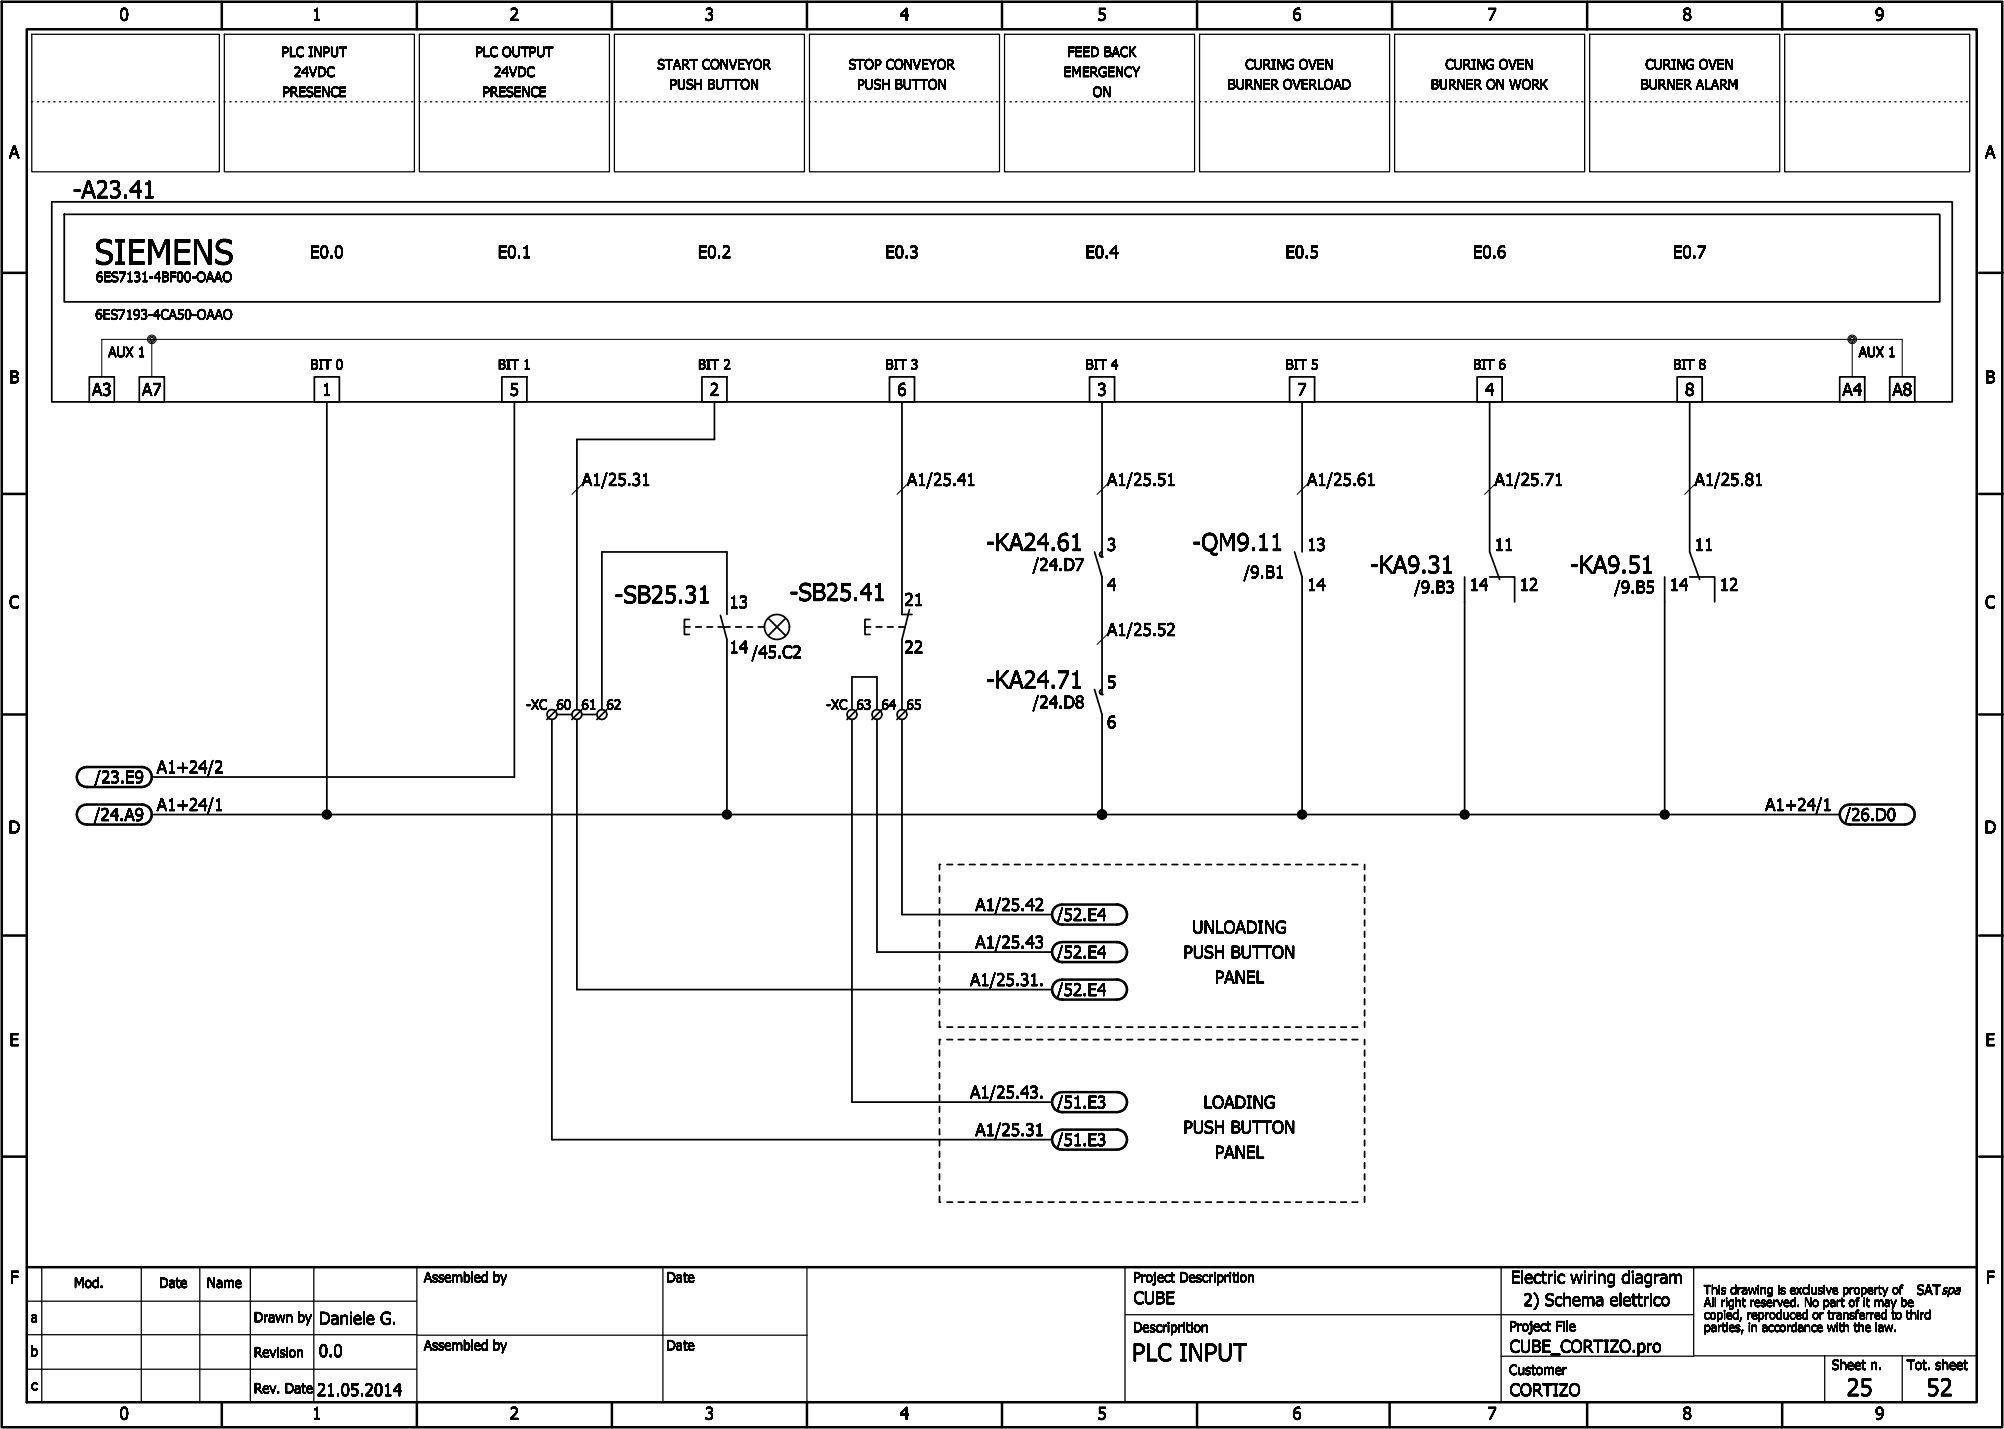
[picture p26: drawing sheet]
<svg xmlns="http://www.w3.org/2000/svg" width="401mm" height="286mm" viewBox="0 0 401 286" stroke-linecap="round" stroke-linejoin="round" font-family="sans-serif">
<defs><g id="words">
<text font-size="5" x="18.9" y="52.8">SIEMENS</text>
<g font-size="3.5">
<text x="14.6" y="39.6">-A23.41</text>
<text x="197.2" y="110.1">-KA24.61</text>
<text x="238.5" y="110.1">-QM9.11</text>
<text x="274" y="114.6">-KA9.31</text>
<text x="314" y="114.6">-KA9.51</text>
<text x="122.9" y="120.6">-SB25.31</text>
<text x="157.9" y="120.1">-SB25.41</text>
<text x="197.2" y="137.6">-KA24.71</text>
<text x="226.4" y="272.1">PLC INPUT</text>
<text x="369.2" y="279.1">25</text>
<text x="385.2" y="279.1">52</text>
</g>
<g font-size="2.5">
<text x="23.9" y="4.1">0</text>
<text x="62.4" y="4.1">1</text>
<text x="101.9" y="4.1">2</text>
<text x="140.9" y="4.1">3</text>
<text x="179.9" y="4.1">4</text>
<text x="219.4" y="4.1">5</text>
<text x="258.4" y="4.1">6</text>
<text x="297.4" y="4.1">7</text>
<text x="336.4" y="4.1">8</text>
<text x="374.9" y="4.1">9</text>
<text x="1.8" y="31.6">A</text>
<text x="396.9" y="31.6">A</text>
<text x="62" y="51.6">E0.0</text>
<text x="99.5" y="51.6">E0.1</text>
<text x="139.5" y="51.6">E0.2</text>
<text x="177" y="51.6">E0.3</text>
<text x="217" y="51.6">E0.4</text>
<text x="257" y="51.6">E0.5</text>
<text x="294.5" y="51.6">E0.6</text>
<text x="334.5" y="51.6">E0.7</text>
<text x="1.9" y="76.6">B</text>
<text x="397" y="76.6">B</text>
<text x="18.4" y="79.1">A3</text>
<text x="28.4" y="79.1">A7</text>
<text x="64.4" y="79.1">1</text>
<text x="101.9" y="79.1">5</text>
<text x="141.9" y="79.1">2</text>
<text x="179.4" y="79.1">6</text>
<text x="219.4" y="79.1">3</text>
<text x="259.4" y="79.1">7</text>
<text x="296.9" y="79.1">4</text>
<text x="336.9" y="79.1">8</text>
<text x="368.4" y="79.1">A4</text>
<text x="378.4" y="79.1">A8</text>
<text x="116.4" y="97.1">A1/25.31</text>
<text x="181.4" y="97.1">A1/25.41</text>
<text x="221.4" y="97.1">A1/25.51</text>
<text x="261.4" y="97.1">A1/25.61</text>
<text x="298.9" y="97.1">A1/25.71</text>
<text x="338.9" y="97.1">A1/25.81</text>
<text x="221.4" y="110.1">3</text>
<text x="261.4" y="110.1">13</text>
<text x="298.9" y="110.1">11</text>
<text x="338.9" y="110.1">11</text>
<text x="206.5" y="114.1">/24.D7</text>
<text x="221.4" y="118.1">4</text>
<text x="248.7" y="115.6">/9.B1</text>
<text x="261.4" y="118.1">14</text>
<text x="282.8" y="118.6">/9.B3</text>
<text x="293.9" y="118.1">14</text>
<text x="303.9" y="118.1">12</text>
<text x="322.8" y="118.6">/9.B5</text>
<text x="333.9" y="118.1">14</text>
<text x="343.9" y="118.1">12</text>
<text x="1.8" y="121.6">C</text>
<text x="145.9" y="121.6">13</text>
<text x="180.9" y="121.1">21</text>
<text x="396.9" y="121.6">C</text>
<text x="145.9" y="130.6">14</text>
<text x="150.3" y="131.6">/45.C2</text>
<text x="180.9" y="130.6">22</text>
<text x="221.4" y="127.1">A1/25.52</text>
<text x="221.4" y="137.6">5</text>
<text x="206.5" y="141.6">/24.D8</text>
<text x="221.4" y="145.6">6</text>
<text x="31.4" y="154.6">A1+24/2</text>
<text x="18.9" y="156.6">/23.E9</text>
<text x="1.7" y="166.6">D</text>
<text x="18.8" y="164.1">/24.A9</text>
<text x="31.4" y="162.1">A1+24/1</text>
<text x="353" y="162.1">A1+24/1</text>
<text x="368.9" y="164.1">/26.D0</text>
<text x="396.8" y="166.6">D</text>
<text x="195" y="182.1">A1/25.42</text>
<text x="211.4" y="184.1">/52.E4</text>
<text x="195" y="189.6">A1/25.43</text>
<text x="211.4" y="191.6">/52.E4</text>
<text x="236.6" y="191.6">PUSH BUTTON</text>
<text x="238.4" y="186.6">UNLOADING</text>
<text x="194" y="197.1">A1/25.31.</text>
<text x="242.9" y="196.6">PANEL</text>
<text x="211.4" y="199.1">/52.E4</text>
<text x="1.9" y="209.1">E</text>
<text x="397" y="209.1">E</text>
<text x="194" y="219.6">A1/25.43.</text>
<text x="211.4" y="221.6">/51.E3</text>
<text x="240.7" y="221.6">LOADING</text>
<text x="195" y="227.1">A1/25.31</text>
<text x="236.6" y="226.6">PUSH BUTTON</text>
<text x="211.4" y="229.1">/51.E3</text>
<text x="242.9" y="231.6">PANEL</text>
<text x="2" y="256.6">F</text>
<text x="302.1" y="256.6">Electric wiring diagram</text>
<text x="397.1" y="256.6">F</text>
<text x="226.7" y="260.7">CUBE</text>
<text x="304.6" y="261.1">2) Schema elettrico</text>
<text x="63.8" y="264.8">Daniele G.</text>
<text x="63.8" y="271.3">0.0</text>
<text x="301.9" y="270.4">CUBE_CORTIZO.pro</text>
<text x="63.4" y="279.1">21.05.2014</text>
<text x="301.9" y="279.1">CORTIZO</text>
<text x="23.9" y="283.8">0</text>
<text x="62.4" y="283.8">1</text>
<text x="101.9" y="283.8">2</text>
<text x="140.9" y="283.8">3</text>
<text x="179.9" y="283.8">4</text>
<text x="219.4" y="283.8">5</text>
<text x="258.4" y="283.8">6</text>
<text x="297.4" y="283.8">7</text>
<text x="336.4" y="283.8">8</text>
<text x="374.9" y="283.8">9</text>
</g>
<g font-size="2">
<text x="56.3" y="11.4">PLC INPUT</text>
<text x="95" y="11.4">PLC OUTPUT</text>
<text x="213.5" y="11.4">FEED BACK</text>
<text x="58.8" y="15.4">24VDC</text>
<text x="98.8" y="15.4">24VDC</text>
<text x="131.4" y="13.9">START CONVEYOR</text>
<text x="133.9" y="17.9">PUSH BUTTON</text>
<text x="169.7" y="13.9">STOP CONVEYOR</text>
<text x="171.4" y="17.9">PUSH BUTTON</text>
<text x="212.7" y="15.4">EMERGENCY</text>
<text x="245.5" y="17.9">BURNER OVERLOAD</text>
<text x="249" y="13.9">CURING OVEN</text>
<text x="286.1" y="17.9">BURNER ON WORK</text>
<text x="289" y="13.9">CURING OVEN</text>
<text x="328.1" y="17.9">BURNER ALARM</text>
<text x="329" y="13.9">CURING OVEN</text>
<text x="56.4" y="19.3">PRESENCE</text>
<text x="96.4" y="19.3">PRESENCE</text>
<text x="218.5" y="19.3">ON</text>
<text x="19.2" y="56.4">6ES7131-4BF00-OAAO</text>
<text x="19.1" y="63.9">6ES7193-4CA50-OAAO</text>
<text x="21.7" y="71.4">AUX 1</text>
<text x="371.7" y="71.4">AUX 1</text>
<text x="62.1" y="73.9">BIT 0</text>
<text x="99.6" y="73.9">BIT 1</text>
<text x="139.6" y="73.9">BIT 2</text>
<text x="177.1" y="73.9">BIT 3</text>
<text x="217.1" y="73.9">BIT 4</text>
<text x="257.1" y="73.9">BIT 5</text>
<text x="294.6" y="73.9">BIT 6</text>
<text x="334.6" y="73.9">BIT 8</text>
<text x="105.2" y="141.9">-XC</text>
<text x="111.3" y="141.9">60</text>
<text x="116.3" y="141.9">61</text>
<text x="121.3" y="141.9">62</text>
<text x="165.2" y="141.9">-XC</text>
<text x="171.3" y="141.9">63</text>
<text x="176.3" y="141.9">64</text>
<text x="181.3" y="141.9">65</text>
<text x="14.8" y="257.5">Mod.</text>
<text x="31.8" y="257.5">Date</text>
<text x="41.4" y="257.5">Name</text>
<text x="84.8" y="256.4">Assembled by</text>
<text x="133.3" y="256.4">Date</text>
<text x="226.6" y="256.4">Project Descriprition</text>
<text x="383.3" y="258.9">SATspa</text>
<text x="6.2" y="264.4">a</text>
<text x="50.8" y="264.4">Drawn by</text>
<text x="84.8" y="270">Assembled by</text>
<text x="133.3" y="270">Date</text>
<text x="226.6" y="266.4">Descriprition</text>
<text x="301.8" y="266.1">Project File</text>
<text x="6.1" y="271.2">b</text>
<text x="50.8" y="271.3">Revision</text>
<text x="301.8" y="274.9">Customer</text>
<text x="366.3" y="273.9">Sheet n.</text>
<text x="381.3" y="273.9">Tot. sheet</text>
<text x="6.2" y="278">c</text>
<text x="50.8" y="278.5">Rev. Date</text>
</g>
<g font-size="1.8">
<text x="340.7" y="258.8">This drawing is exclusive property of</text>
<text x="340.7" y="261.3">All right reserved. No part of it may be</text>
<text x="340.7" y="263.8">copied, reproduced or transferred to third</text>
<text x="340.7" y="266.3">parties, in accordance with the law.</text>
</g>
</g></defs>
<g fill="none" stroke="#000" stroke-width=".35">
<path d="M10.4 40.4h380v40h-380zM12.9 42.9h375v17.4h-375zM17.9 75.3h5v5.1h-5zM27.9 75.3h5v5.1h-5zM62.9 75.3h5v5.1h-5zM100.4 75.3h5v5.1h-5zM140.4 75.3h5v5.1h-5zM177.9 75.3h5v5.1h-5zM217.9 75.3h5v5.1h-5zM257.9 75.3h5v5.1h-5zM295.4 75.3h5v5.1h-5zM335.4 75.3h5v5.1h-5z"/>
<path d="M367.9 75.3h5v5.1h-5zM377.9 75.3h5v5.1h-5zM65.4 80.4v82.5M102.9 80.4v75h-72.5M142.9 80.4v7.5h-27.5v54M180.4 80.4v42.5h2M220.4 80.4v31a.5 .5 0 0 1-.5-.5 .5 .5 0 0 1 .5-.5M260.4 80.4v30M297.9 80.4v30l2 5.5M337.9 80.4v30l2 5.5M218.9 110.4l1.5 5v23.4a.5 .5 0 0 1-.5-.4 .5 .5 0 0 1 .5-.5M258.9 110.4l1.5 5v47.5"/>
<path d="M292.9 115.4v47.5M297.9 115.4h5v5M332.9 115.4v47.5M337.9 115.4h5v5M136.9 125.4h1.1M137.9 123.8h-1v3.1h1M139.1 125.4h1.1M141.4 125.4h1.1M143.6 125.4h2.4M144.1 123l1.3 4.9v35M145.4 122.9v-12.5h-25v31.5M147.1 125.4h1.1"/>
<path d="M149.4 125.4h1.1M151.6 125.4h1.3M153.7 123.7l3.4 3.4M157.1 123.7l-3.4 3.4M173 125.4h1.1M174 123.8h-1v3.1h1M175.2 125.4h1.1M177.5 125.4h1.1M179.7 125.4h1.3M181.9 121.9l-1.5 6v14M218.9 137.9l1.5 5v20M110.4 143.9v84h100"/>
<path d="M111.4 141.9l-2 2M111.4 142.9h3M115.4 143.9v54h95M116.4 141.9l-2 2M116.4 142.9h3M121.4 141.9l-2 2M170.4 141.9v-6.5h5v6.5M170.4 143.9v76.5h40M171.4 141.9l-2 2M175.4 143.9v46.5h35M176.4 141.9l-2 2M180.4 143.9v39h30"/>
<path d="M181.4 141.9l-2 2M30.4 162.9h337.5M187.9 172.9v1M187.9 175v1.1M187.9 177.2v1.2M187.9 179.5v1.1M189.4 172.9h1.1M191.6 172.9h1.1M193.9 172.9h1.1M196.1 172.9h1.1M198.4 172.9h1.1M200.6 172.9h1.1"/>
<path d="M202.9 172.9h1.1M205.1 172.9h1.1M207.4 172.9h1.1M209.6 172.9h1.1M211.9 172.9h1.1M214.1 172.9h1.1M216.4 172.9h1.1M218.6 172.9h1.1M220.9 172.9h1.1M223.1 172.9h1.1M225.4 172.9h1.1M227.6 172.9h1.1"/>
<path d="M229.9 172.9h1.1M232.1 172.9h1.1M234.4 172.9h1.1M236.6 172.9h1.1M238.9 172.9h1.1M241.1 172.9h1.1M243.4 172.9h1.1M245.6 172.9h1.1M247.9 172.9h1.1M250.1 172.9h1.1M252.4 172.9h1.1M254.6 172.9h1.1"/>
<path d="M256.9 172.9h1.1M259.1 172.9h1.1M261.4 172.9h1.1M263.6 172.9h1.1M265.9 172.9h1.1M268.1 172.9h1.1M270.4 172.9h1.1M272.9 172.9v1M272.9 175v1.1M272.9 177.2v1.2M272.9 179.5v1.1M187.9 181.7v1.2"/>
<path d="M187.9 184v1.1M187.9 186.2v1.1M187.9 188.5v1.1M187.9 190.7v1.2M187.9 193v1.1M187.9 195.2v1.2M187.9 197.5v1.1M187.9 199.7v1.2M272.9 181.7v1.2M272.9 184v1.1M272.9 186.2v1.1M272.9 188.5v1.1"/>
<path d="M272.9 190.7v1.2M272.9 193v1.1M272.9 195.2v1.2M272.9 197.5v1.1M272.9 199.7v1.2M187.9 202v1.1M187.9 204.2v1.2M187.9 207.8v1.1M187.9 210v1.1M187.9 212.2v1.2M187.9 214.5v1.1M187.9 216.7v1.2"/>
<path d="M187.9 219v1.1M189.4 205.4h1.1M189.4 207.8h1.1M191.6 205.4h1.1M191.6 207.8h1.1M193.9 205.4h1.1M193.9 207.8h1.1M196.1 205.4h1.1M196.1 207.8h1.1M198.4 205.4h1.1M198.4 207.8h1.1M200.6 205.4h1.1"/>
<path d="M200.6 207.8h1.1M202.9 205.4h1.1M202.9 207.8h1.1M205.1 205.4h1.1M205.1 207.8h1.1M207.4 205.4h1.1M207.4 207.8h1.1M209.6 205.4h1.1M209.6 207.8h1.1M211.9 205.4h1.1M211.9 207.8h1.1M214.1 205.4h1.1"/>
<path d="M214.1 207.8h1.1M216.4 205.4h1.1M216.4 207.8h1.1M218.6 205.4h1.1M218.6 207.8h1.1M220.9 205.4h1.1M220.9 207.8h1.1M223.1 205.4h1.1M223.1 207.8h1.1M225.4 205.4h1.1M225.4 207.8h1.1M227.6 205.4h1.1"/>
<path d="M227.6 207.8h1.1M229.9 205.4h1.1M229.9 207.8h1.1M232.1 205.4h1.1M232.1 207.8h1.1M234.4 205.4h1.1M234.4 207.8h1.1M236.6 205.4h1.1M236.6 207.8h1.1M238.9 205.4h1.1M238.9 207.8h1.1M241.1 205.4h1.1"/>
<path d="M241.1 207.8h1.1M243.4 205.4h1.1M243.4 207.8h1.1M245.6 205.4h1.1M245.6 207.8h1.1M247.9 205.4h1.1M247.9 207.8h1.1M250.1 205.4h1.1M250.1 207.8h1.1M252.4 205.4h1.1M252.4 207.8h1.1M254.6 205.4h1.1"/>
<path d="M254.6 207.8h1.1M256.9 205.4h1.1M256.9 207.8h1.1M259.1 205.4h1.1M259.1 207.8h1.1M261.4 205.4h1.1M261.4 207.8h1.1M263.6 205.4h1.1M263.6 207.8h1.1M265.9 205.4h1.1M265.9 207.8h1.1M268.1 205.4h1.1"/>
<path d="M268.1 207.8h1.1M270.4 205.4h1.1M270.4 207.8h1.1M272.9 202v1.1M272.9 204.2v1.2M272.9 207.8v1.1M272.9 210v1.1M272.9 212.2v1.2M272.9 214.5v1.1M272.9 216.7v1.2M272.9 219v1.1M187.9 221.2v1.2"/>
<path d="M187.9 223.5v1.1M187.9 225.7v1.2M187.9 228v1.1M187.9 230.2v1.2M187.9 232.5v1.1M187.9 234.7v1.2M187.9 237v1.1M187.9 239.2v1.2M272.9 221.2v1.2M272.9 223.5v1.1M272.9 225.7v1.2M272.9 228v1.1"/>
<path d="M272.9 230.2v1.2M272.9 232.5v1.1M272.9 234.7v1.2M272.9 237v1.1M272.9 239.2v1.2M189.4 240.4h1.1M191.6 240.4h1.1M193.9 240.4h1.1M196.1 240.4h1.1M198.4 240.4h1.1M200.6 240.4h1.1M202.9 240.4h1.1"/>
<path d="M205.1 240.4h1.1M207.4 240.4h1.1M209.6 240.4h1.1M211.9 240.4h1.1M214.1 240.4h1.1M216.4 240.4h1.1M218.6 240.4h1.1M220.9 240.4h1.1M223.1 240.4h1.1M225.4 240.4h1.1M227.6 240.4h1.1M229.9 240.4h1.1"/>
<path d="M232.1 240.4h1.1M234.4 240.4h1.1M236.6 240.4h1.1M238.9 240.4h1.1M241.1 240.4h1.1M243.4 240.4h1.1M245.6 240.4h1.1M247.9 240.4h1.1M250.1 240.4h1.1M252.4 240.4h1.1M254.6 240.4h1.1M256.9 240.4h1.1"/>
<path d="M259.1 240.4h1.1M261.4 240.4h1.1M263.6 240.4h1.1M265.9 240.4h1.1M268.1 240.4h1.1M270.4 240.4h1.1"/>
<circle cx="155.4" cy="125.4" r="2.5"/>
<circle cx="110.4" cy="142.9" r="1"/>
<circle cx="115.4" cy="142.9" r="1"/>
<circle cx="120.4" cy="142.9" r="1"/>
<circle cx="170.4" cy="142.9" r="1"/>
<circle cx="175.4" cy="142.9" r="1"/>
<circle cx="180.4" cy="142.9" r="1"/>
<circle cx="65.4" cy="162.9" r=".37"/>
<circle cx="65.4" cy="162.9" r=".62"/>
<circle cx="65.4" cy="162.9" r=".87"/>
<circle cx="145.4" cy="162.9" r=".87"/>
<circle cx="145.4" cy="162.9" r=".38"/>
<circle cx="145.4" cy="162.9" r=".63"/>
<circle cx="220.4" cy="162.9" r=".62"/>
<circle cx="220.4" cy="162.9" r=".87"/>
<circle cx="220.4" cy="162.9" r=".38"/>
<circle cx="260.4" cy="162.9" r=".63"/>
<circle cx="260.4" cy="162.9" r=".37"/>
<circle cx="260.4" cy="162.9" r=".87"/>
<circle cx="292.9" cy="162.9" r=".87"/>
<circle cx="292.9" cy="162.9" r=".38"/>
<circle cx="292.9" cy="162.9" r=".63"/>
<circle cx="332.9" cy="162.9" r=".63"/>
<circle cx="332.9" cy="162.9" r=".37"/>
<circle cx="332.9" cy="162.9" r=".87"/>
</g>
<g fill="#000">
<circle cx="220.4" cy="111.4" r=".17"/>
<circle cx="220.4" cy="138.8" r=".17"/>
<circle cx="17.4" cy="157.4" r=".25"/>
<circle cx="28.4" cy="153.4" r=".25"/>
<circle cx="17.4" cy="164.9" r=".25"/>
<circle cx="28.4" cy="160.9" r=".25"/>
<circle cx="187.9" cy="172.9" r=".17"/>
<circle cx="369.9" cy="164.9" r=".25"/>
<circle cx="380.9" cy="160.9" r=".25"/>
<circle cx="212.4" cy="184.9" r=".25"/>
<circle cx="212.4" cy="192.4" r=".25"/>
<circle cx="212.4" cy="199.9" r=".25"/>
<circle cx="223.4" cy="188.4" r=".25"/>
<circle cx="223.4" cy="180.9" r=".25"/>
<circle cx="223.4" cy="195.9" r=".25"/>
<circle cx="187.9" cy="207.8" r=".17"/>
<circle cx="187.9" cy="205.4" r=".17"/>
<circle cx="223.4" cy="218.4" r=".25"/>
<circle cx="212.4" cy="229.9" r=".25"/>
<circle cx="212.4" cy="222.4" r=".25"/>
<circle cx="223.4" cy="225.9" r=".25"/>
<circle cx="187.9" cy="240.4" r=".17"/>
</g>
<g fill="none" stroke="#000" stroke-width=".25">
<path d="M6.4 6.9h37.5v27.4h-37.5zM44.9 6.9h38v27.4h-38zM83.9 6.9h38v27.4h-38zM122.9 6.9h38v27.4h-38zM161.9 6.9h38v27.4h-38zM200.9 6.9h38v27.4h-38zM239.9 6.9h38v27.4h-38zM278.9 6.9h38v27.4h-38zM317.9 6.9h38v27.4h-38zM356.9 6.9h37v27.4h-37zM6.4 20.4h.1M7.5 20.4h.2"/>
<path d="M8.6 20.4h.2M9.7 20.4h.2M10.8 20.4h.2M11.9 20.4h.2M13 20.4h.2M14.1 20.4h.2M15.2 20.4h.2M16.3 20.4h.2M17.4 20.4h.2M18.5 20.4h.2M19.6 20.4h.2M20.7 20.4h.2"/>
<path d="M21.8 20.4h.2M22.9 20.4h.2M24 20.4h.2M25.1 20.4h.2M26.2 20.4h.2M27.3 20.4h.2M28.4 20.4h.2M29.5 20.4h.2M30.6 20.4h.2M31.7 20.4h.2M32.8 20.4h.2M33.9 20.4h.2"/>
<path d="M35 20.4h.2M36.1 20.4h.2M37.2 20.4h.2M38.3 20.4h.2M39.4 20.4h.2M40.5 20.4h.2M41.6 20.4h.2M42.7 20.4h.2M44.9 20.4h.1M46 20.4h.2M47.1 20.4h.2M48.2 20.4h.2"/>
<path d="M49.3 20.4h.2M50.4 20.4h.2M51.5 20.4h.2M52.6 20.4h.2M53.7 20.4h.2M54.8 20.4h.2M55.9 20.4h.2M57 20.4h.2M58.1 20.4h.2M59.2 20.4h.2M60.3 20.4h.2M61.4 20.4h.2"/>
<path d="M62.5 20.4h.2M63.6 20.4h.2M64.7 20.4h.2M65.8 20.4h.2M66.9 20.4h.2M68 20.4h.2M69.1 20.4h.2M70.2 20.4h.2M71.3 20.4h.2M72.4 20.4h.2M73.5 20.4h.2M74.6 20.4h.2"/>
<path d="M75.7 20.4h.2M76.8 20.4h.2M77.9 20.4h.2M79 20.4h.2M80.1 20.4h.2M81.2 20.4h.2M82.3 20.4h.2M83.9 20.4h.1M85 20.4h.2M86.1 20.4h.2M87.2 20.4h.2M88.3 20.4h.2"/>
<path d="M89.4 20.4h.2M90.5 20.4h.2M91.6 20.4h.2M92.7 20.4h.2M93.8 20.4h.2M94.9 20.4h.2M96 20.4h.2M97.1 20.4h.2M98.2 20.4h.2M99.3 20.4h.2M100.4 20.4h.2M101.5 20.4h.2"/>
<path d="M102.6 20.4h.2M103.7 20.4h.2M104.8 20.4h.2M105.9 20.4h.2M107 20.4h.2M108.1 20.4h.2M109.2 20.4h.2M110.3 20.4h.2M111.4 20.4h.2M112.5 20.4h.2M113.6 20.4h.2M114.7 20.4h.2"/>
<path d="M115.8 20.4h.2M116.9 20.4h.2M118 20.4h.2M119.1 20.4h.2M120.2 20.4h.2M121.3 20.4h.2M122.9 20.4h.1M124 20.4h.2M125.1 20.4h.2M126.2 20.4h.2M127.3 20.4h.2M128.4 20.4h.2"/>
<path d="M129.5 20.4h.2M130.6 20.4h.2M131.7 20.4h.2M132.8 20.4h.2M133.9 20.4h.2M135 20.4h.2M136.1 20.4h.2M137.2 20.4h.2M138.3 20.4h.2M139.4 20.4h.2M140.5 20.4h.2M141.6 20.4h.2"/>
<path d="M142.7 20.4h.2M143.8 20.4h.2M144.9 20.4h.2M146 20.4h.2M147.1 20.4h.2M148.2 20.4h.2M149.3 20.4h.2M150.4 20.4h.2M151.5 20.4h.2M152.6 20.4h.2M153.7 20.4h.2M154.8 20.4h.2"/>
<path d="M155.9 20.4h.2M157 20.4h.2M158.1 20.4h.2M159.2 20.4h.2M160.3 20.4h.2M161.9 20.4h.1M163 20.4h.2M164.1 20.4h.2M165.2 20.4h.2M166.3 20.4h.2M167.4 20.4h.2M168.5 20.4h.2"/>
<path d="M169.6 20.4h.2M170.7 20.4h.2M171.8 20.4h.2M172.9 20.4h.2M174 20.4h.2M175.1 20.4h.2M176.2 20.4h.2M177.3 20.4h.2M178.4 20.4h.2M179.5 20.4h.2M180.6 20.4h.2M181.7 20.4h.2"/>
<path d="M182.8 20.4h.2M183.9 20.4h.2M185 20.4h.2M186.1 20.4h.2M187.2 20.4h.2M188.3 20.4h.2M189.4 20.4h.2M190.5 20.4h.2M191.6 20.4h.2M192.7 20.4h.2M193.8 20.4h.2M194.9 20.4h.2"/>
<path d="M196 20.4h.2M197.1 20.4h.2M198.2 20.4h.2M199.3 20.4h.2M200.9 20.4h.1M202 20.4h.2M203.1 20.4h.2M204.2 20.4h.2M205.3 20.4h.2M206.4 20.4h.2M207.5 20.4h.2M208.6 20.4h.2"/>
<path d="M209.7 20.4h.2M210.8 20.4h.2M211.9 20.4h.2M213 20.4h.2M214.1 20.4h.2M215.2 20.4h.2M216.3 20.4h.2M217.4 20.4h.2M218.5 20.4h.2M219.6 20.4h.2M220.7 20.4h.2M221.8 20.4h.2"/>
<path d="M222.9 20.4h.2M224 20.4h.2M225.1 20.4h.2M226.2 20.4h.2M227.3 20.4h.2M228.4 20.4h.2M229.5 20.4h.2M230.6 20.4h.2M231.7 20.4h.2M232.8 20.4h.2M233.9 20.4h.2M235 20.4h.2"/>
<path d="M236.1 20.4h.2M237.2 20.4h.2M238.3 20.4h.2M239.9 20.4h.1M241 20.4h.2M242.1 20.4h.2M243.2 20.4h.2M244.3 20.4h.2M245.4 20.4h.2M246.5 20.4h.2M247.6 20.4h.2M248.7 20.4h.2"/>
<path d="M249.8 20.4h.2M250.9 20.4h.2M252 20.4h.2M253.1 20.4h.2M254.2 20.4h.2M255.3 20.4h.2M256.4 20.4h.2M257.5 20.4h.2M258.6 20.4h.2M259.7 20.4h.2M260.8 20.4h.2M261.9 20.4h.2"/>
<path d="M263 20.4h.2M264.1 20.4h.2M265.2 20.4h.2M266.3 20.4h.2M267.4 20.4h.2M268.5 20.4h.2M269.6 20.4h.2M270.7 20.4h.2M271.8 20.4h.2M272.9 20.4h.2M274 20.4h.2M275.1 20.4h.2"/>
<path d="M276.2 20.4h.2M277.3 20.4h.2M278.9 20.4h.1M280 20.4h.2M281.1 20.4h.2M282.2 20.4h.2M283.3 20.4h.2M284.4 20.4h.2M285.5 20.4h.2M286.6 20.4h.2M287.7 20.4h.2M288.8 20.4h.2"/>
<path d="M289.9 20.4h.2M291 20.4h.2M292.1 20.4h.2M293.2 20.4h.2M294.3 20.4h.2M295.4 20.4h.2M296.5 20.4h.2M297.6 20.4h.2M298.7 20.4h.2M299.8 20.4h.2M300.9 20.4h.2M302 20.4h.2"/>
<path d="M303.1 20.4h.2M304.2 20.4h.2M305.3 20.4h.2M306.4 20.4h.2M307.5 20.4h.2M308.6 20.4h.2M309.7 20.4h.2M310.8 20.4h.2M311.9 20.4h.2M313 20.4h.2M314.1 20.4h.2M315.2 20.4h.2"/>
<path d="M316.3 20.4h.2M317.9 20.4h.1M319 20.4h.2M320.1 20.4h.2M321.2 20.4h.2M322.3 20.4h.2M323.4 20.4h.2M324.5 20.4h.2M325.6 20.4h.2M326.7 20.4h.2M327.8 20.4h.2M328.9 20.4h.2"/>
<path d="M330 20.4h.2M331.1 20.4h.2M332.2 20.4h.2M333.3 20.4h.2M334.4 20.4h.2M335.5 20.4h.2M336.6 20.4h.2M337.7 20.4h.2M338.8 20.4h.2M339.9 20.4h.2M341 20.4h.2M342.1 20.4h.2"/>
<path d="M343.2 20.4h.2M344.3 20.4h.2M345.4 20.4h.2M346.5 20.4h.2M347.6 20.4h.2M348.7 20.4h.2M349.8 20.4h.2M350.9 20.4h.2M352 20.4h.2M353.1 20.4h.2M354.2 20.4h.2M355.3 20.4h.2"/>
<path d="M356.9 20.4h.1M358 20.4h.2M359.1 20.4h.2M360.2 20.4h.2M361.3 20.4h.2M362.4 20.4h.2M363.5 20.4h.2M364.6 20.4h.2M365.7 20.4h.2M366.8 20.4h.2M367.9 20.4h.2M369 20.4h.2"/>
<path d="M370.1 20.4h.2M371.2 20.4h.2M372.3 20.4h.2M373.4 20.4h.2M374.5 20.4h.2M375.6 20.4h.2M376.7 20.4h.2M377.8 20.4h.2M378.9 20.4h.2M380 20.4h.2M381.1 20.4h.2M382.2 20.4h.2"/>
<path d="M383.3 20.4h.2M384.4 20.4h.2M385.5 20.4h.2M386.6 20.4h.2M387.7 20.4h.2M388.8 20.4h.2M389.9 20.4h.2M391 20.4h.2M392.1 20.4h.2M393.2 20.4h.2M8.4 253.4v27M28.3 253.4v27"/>
<path d="M40 253.4v27M50.1 253.4v27M62.8 253.4v27M83.4 253.4v27M132.6 253.6v26.5M161.4 253.4v26.9M225 253.4v27M300.2 253.4v27M338.7 253.4v17.5M5.4 266.9h77.9M5.4 260.2h77.9M5.4 273.8h77.9"/>
<path d="M83.4 267h78M225 262.9h113.6M300.2 271.2h38.5M338.7 271.1h56.6M364.9 271v9.4M380.4 271v9.4"/>
</g>
<g fill="none" stroke="#000" stroke-width=".5">
<path d="M.4 .4h400v285h-400zM5.4 5.9h389.9v274.5h-389.9zM44.4 .4v5.5M83.4 .4v5.5M122.4 .4v5.5M161.4 .4v5.5M200.4 .4v5.5M239.4 .3v5.6M278.4 .4v5.5M317.4 .4v5.6M356.4 .4v5.6M.7 54.6h4.7"/>
<path d="M395.8 54.6h4.7M.7 98.8h4.7M395.8 98.8h4.7M.7 142.9h4.7M15.9 153.9l.9-.5h.6h11a2 2 0 0 1 2 2 2 2 0 0 1-2 2h-11a2.02 2.02 0 0 1-1.9-1.3 2.02 2.02 0 0 1 .4-2.2zM395.8 142.9h4.7M15.9 161.4l.9-.5h.6h11a2 2 0 0 1 2 2 2 2 0 0 1-2 2h-11a2.02 2.02 0 0 1-1.9-1.3 2.02 2.02 0 0 1 .4-2.2zM368.4 161.4l.9-.5h.6h11a2 2 0 0 1 2 2 2 2 0 0 1-2 2h-11a2.02 2.02 0 0 1-1.9-1.3 2.02 2.02 0 0 1 .4-2.2zM.7 187h4.7M210.9 181.4l.9-.5h.6h11a2 2 0 0 1 2 2 2 2 0 0 1-2 2h-11a2.02 2.02 0 0 1-1.9-1.3 2.02 2.02 0 0 1 .4-2.2zM210.9 188.9l.9-.5h.6h11a2 2 0 0 1 2 2 2 2 0 0 1-2 2h-11a2.02 2.02 0 0 1-1.9-1.3 2.02 2.02 0 0 1 .4-2.2zM210.9 196.4l.9-.5h.6h11a2 2 0 0 1 2 2 2 2 0 0 1-2 2h-11a2.02 2.02 0 0 1-1.9-1.3 2.02 2.02 0 0 1 .4-2.2z"/>
<path d="M395.8 187h4.7M210.9 218.9l.9-.5h.6h11a2 2 0 0 1 2 2 2 2 0 0 1-2 2h-11a2.02 2.02 0 0 1-1.9-1.3 2.02 2.02 0 0 1 .4-2.2zM.7 231.3h4.7M210.9 226.4l.9-.5h.6h11a2 2 0 0 1 2 2 2 2 0 0 1-2 2h-11a2.02 2.02 0 0 1-1.9-1.3 2.02 2.02 0 0 1 .4-2.2zM395.8 231.3h4.7M5.4 253.4h389.9M44.4 280.4v4.9M83.4 280.4v5M122.4 280.4v5M161.4 280.4v5M200.4 280.4v5M239.4 280.6v4.8"/>
<path d="M277.9 280.4v5M317.4 280.5v4.9M356.4 280.5v4.9"/>
</g>
<g fill="none" stroke="#000" stroke-width=".2">
<path d="M20.4 75.3v-7.5h360v7.5M30.4 67.8v7.5M370.4 67.8v7.5M116.4 96.9l-2 2M181.4 96.9l-2 2M221.4 96.9l-2 2M261.4 96.9l-2 2M298.9 96.9l-2 2M338.9 96.9l-2 2M221.4 126.9l-2 2"/>
<circle cx="30.4" cy="67.9" r=".38"/>
<circle cx="30.4" cy="67.9" r=".63"/>
<circle cx="30.4" cy="67.9" r=".87"/>
<circle cx="370.4" cy="67.9" r=".38"/>
<circle cx="370.4" cy="67.9" r=".63"/>
<circle cx="370.4" cy="67.9" r=".87"/>
</g>
<use href="#words"/>
</svg>
